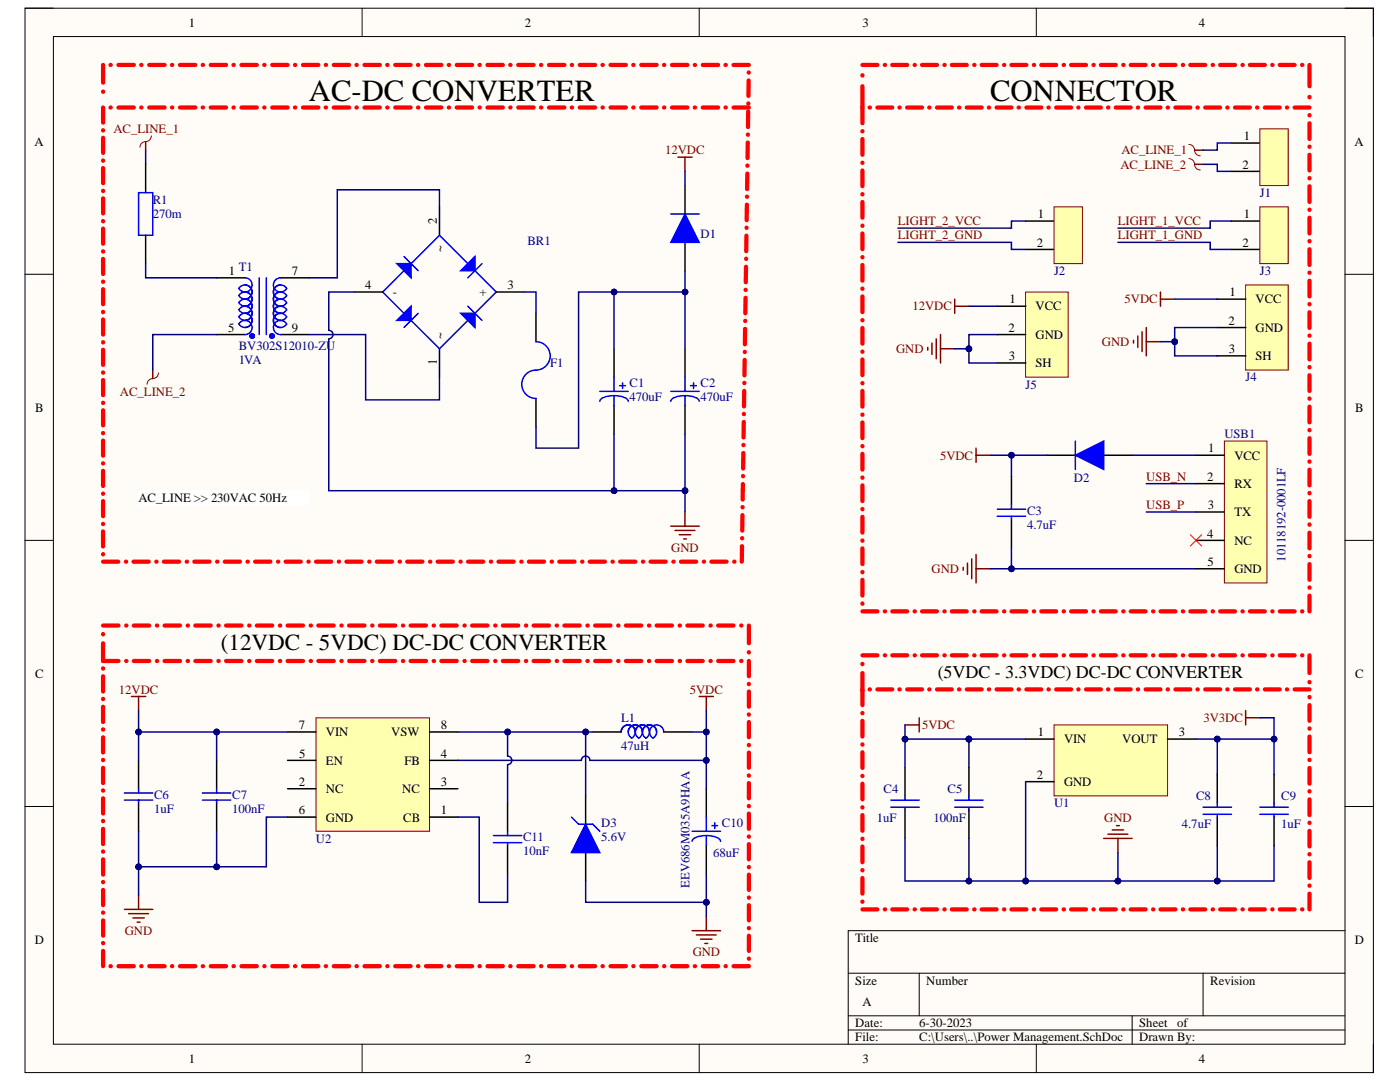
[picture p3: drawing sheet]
<svg xmlns="http://www.w3.org/2000/svg" width="279mm" height="216mm" viewBox="0 0 279 216" stroke-linecap="round" stroke-linejoin="round" font-family="sans-serif">
<defs><g id="words">
<g font-size="6.1">
<text x="61.7" y="20.1">AC-DC CONVERTER</text>
<text x="197.6" y="20.1">CONNECTOR</text>
</g>
<text font-size="4.6" x="44.1" y="129.8">(12VDC - 5VDC) DC-DC CONVERTER</text>
<text font-size="3.6" x="187.1" y="135.4">(5VDC - 3.3VDC) DC-DC CONVERTER</text>
<g font-size="2.5">
<text x="37.7" y="5.3">1</text>
<text x="104.7" y="5.3">2</text>
<text x="172.1" y="5.3">3</text>
<text x="239.2" y="5.3">4</text>
<text x="6.9" y="29">A</text>
<text x="248.2" y="28">1</text>
<text x="270.3" y="29">A</text>
<text x="248" y="33.7">2</text>
<text x="87.2" y="44.7" transform="rotate(-90 87.2 44.7)">2</text>
<text x="207.1" y="43.5">1</text>
<text x="248.2" y="43.5">1</text>
<text x="88.6" y="50.3" transform="rotate(-90 88.6 50.3)">~</text>
<text x="206.9" y="49.2">2</text>
<text x="248" y="49.2">2</text>
<text x="45.7" y="54.9">1</text>
<text x="58.2" y="54.9">7</text>
<text x="72.9" y="57.7">4</text>
<text x="78.4" y="59.1">-</text>
<text x="95.7" y="59.1">+</text>
<text x="101.3" y="57.7">3</text>
<text x="245.4" y="59.1">1</text>
<text x="201.5" y="60.5">1</text>
<text x="206.7" y="61.9">VCC</text>
<text x="245.2" y="64.8">2</text>
<text x="250.6" y="60.5">VCC</text>
<text x="45.5" y="66.2">5</text>
<text x="58.2" y="66.2">9</text>
<text x="88.6" y="67.6" transform="rotate(-90 88.6 67.6)">~</text>
<text x="201.3" y="66.2">2</text>
<text x="201.3" y="71.9">3</text>
<text x="206.7" y="67.6">GND</text>
<text x="245.2" y="70.4">3</text>
<text x="250.6" y="66.2">GND</text>
<text x="250.6" y="71.9">SH</text>
<text x="87.2" y="72.8" transform="rotate(-90 87.2 72.8)">1</text>
<text x="206.7" y="73.3">SH</text>
<text x="7" y="82.2">B</text>
<text x="270.5" y="82.2">B</text>
<text x="240.9" y="95.9">2</text>
<text x="241.1" y="90.3">1</text>
<text x="246.3" y="91.7">VCC</text>
<text x="27.7" y="100.2">AC_LINE &gt;&gt; 230VAC 50Hz</text>
<text x="241" y="101.6">3</text>
<text x="246.3" y="97.4">RX</text>
<text x="240.9" y="107.3">4</text>
<text x="246.3" y="103">TX</text>
<text x="241" y="112.9">5</text>
<text x="246.3" y="108.7">NC</text>
<text x="246.3" y="114.3">GND</text>
<text x="7" y="135.2">C</text>
<text x="270.5" y="135.2">C</text>
<text x="59.6" y="145.5">7</text>
<text x="65" y="146.9">VIN</text>
<text x="78.1" y="146.9">VSW</text>
<text x="88" y="145.5">8</text>
<text x="207.1" y="146.9">1</text>
<text x="212.3" y="148.3">VIN</text>
<text x="224" y="148.3">VOUT</text>
<text x="235.3" y="146.9">3</text>
<text x="59.7" y="151.2">5</text>
<text x="65" y="152.6">EN</text>
<text x="80.7" y="152.6">FB</text>
<text x="88" y="151.2">4</text>
<text x="206.9" y="155.4">2</text>
<text x="59.6" y="156.8">2</text>
<text x="65" y="158.3">NC</text>
<text x="80.3" y="158.3">NC</text>
<text x="88" y="156.8">3</text>
<text x="212.3" y="156.8">GND</text>
<text x="59.6" y="162.5">6</text>
<text x="65" y="163.9">GND</text>
<text x="80.5" y="163.9">CB</text>
<text x="88" y="162.5">1</text>
<text x="6.9" y="188.3">D</text>
<text x="170.7" y="188">Title</text>
<text x="270.4" y="188.3">D</text>
<text x="170.7" y="196.5">Size</text>
<text x="184.9" y="196.5">Number</text>
<text x="241.5" y="196.5">Revision</text>
<text x="172.1" y="200.7">A</text>
<text x="170.7" y="205">Date:</text>
<text x="170.7" y="207.8">File:</text>
<text x="183.5" y="205">6-30-2023</text>
<text x="183.5" y="207.8">C:\Users\..\Power Management.SchDoc</text>
<text x="227.4" y="205">Sheet</text>
<text x="227.4" y="207.8">Drawn By:</text>
<text x="234.9" y="205">of</text>
<text x="37.7" y="212">1</text>
<text x="104.7" y="212">2</text>
<text x="172.1" y="212">3</text>
<text x="239.2" y="212">4</text>
</g>
<g font-size="2.5" fill="#800000">
<text x="22.6" y="26.6">AC_LINE_1</text>
<text x="132.8" y="30.8">12VDC</text>
<text x="223.6" y="33.7">AC_LINE_2</text>
<text x="223.8" y="30.8">AC_LINE_1</text>
<text x="179.2" y="47.8">LIGHT_2_GND</text>
<text x="179.2" y="45">LIGHT_2_VCC</text>
<text x="223.1" y="47.8">LIGHT_1_GND</text>
<text x="223.1" y="45">LIGHT_1_VCC</text>
<text x="182.1" y="61.9">12VDC</text>
<text x="224.4" y="60.5">5VDC</text>
<text x="178.8" y="70.4">GND</text>
<text x="219.9" y="69">GND</text>
<text x="23.9" y="78.9">AC_LINE_2</text>
<text x="187.6" y="91.7">5VDC</text>
<text x="228.8" y="95.9">USB_N</text>
<text x="228.8" y="101.6">USB_P</text>
<text x="134" y="110.1">GND</text>
<text x="185.9" y="114.3">GND</text>
<text x="23.7" y="138.4">12VDC</text>
<text x="137.7" y="138.4">5VDC</text>
<text x="184" y="145.5">5VDC</text>
<text x="240.2" y="144.1">3V3DC</text>
<text x="220.4" y="163.9">GND</text>
<text x="24.9" y="186.5">GND</text>
<text x="138.3" y="190.8">GND</text>
</g>
<g font-size="2.5" fill="#000080">
<text x="30.5" y="40.7">R1</text>
<text x="251.4" y="39.3">J1</text>
<text x="30.5" y="43.5">270m</text>
<text x="139.8" y="47.5">D1</text>
<text x="105.3" y="48.9">BR1</text>
<text x="47.7" y="54">T1</text>
<text x="210.4" y="54.9">J2</text>
<text x="251.4" y="54.9">J3</text>
<text x="47.7" y="69.9">BV302S12010-ZU</text>
<text x="47.7" y="72.7">1VA</text>
<text x="109.8" y="73.3">F1</text>
<text x="125.6" y="77.2">C1</text>
<text x="139.8" y="77.2">C2</text>
<text x="204.7" y="77.5">J5</text>
<text x="248.6" y="76.1">J4</text>
<text x="125.6" y="80.1">470uF</text>
<text x="139.8" y="80.1">470uF</text>
<text x="244.4" y="87.4">USB1</text>
<text x="214.3" y="96.2">D2</text>
<text x="205" y="105.6">4.7uF</text>
<text x="205" y="102.7">C3</text>
<text x="256.5" y="112.1" transform="rotate(-90 256.5 112.1)">10118192-0001LF</text>
<text x="124" y="149.6">47uH</text>
<text x="124" y="144.1">L1</text>
<text x="30.7" y="159.4">C6</text>
<text x="46.4" y="159.4">C7</text>
<text x="176.4" y="158.3">C4</text>
<text x="189.1" y="158.3">C5</text>
<text x="210.4" y="161.1">U1</text>
<text x="238.7" y="159.7">C8</text>
<text x="255.7" y="159.7">C9</text>
<text x="30.7" y="162.2">1uF</text>
<text x="46.4" y="162.2">100nF</text>
<text x="104.4" y="167.9">C11</text>
<text x="120" y="167.9">5.6V</text>
<text x="120" y="165">D3</text>
<text x="144.1" y="165">C10</text>
<text x="175" y="163.9">1uF</text>
<text x="186.3" y="163.9">100nF</text>
<text x="235.9" y="165.3">4.7uF</text>
<text x="255.7" y="165.3">1uF</text>
<text x="63.1" y="168.1">U2</text>
<text x="104.4" y="170.7">10nF</text>
<text x="142.4" y="171">68uF</text>
<text x="137.6" y="177.2" transform="rotate(-90 137.6 177.2)">EEV686M035A9HAA</text>
</g>
</g></defs>
<path d="M5 1.6h269.1v212.4h-269.1z" fill-rule="evenodd" fill="#fffcf8"/>
<path d="M5 1.6h269.1v212.4h-269.1z" fill="none" stroke="#000" stroke-width=".2"/>
<path d="M10.7 7.3h257.7v201.1h-257.7z" fill-rule="evenodd" fill="#fffcf8"/>
<g fill="none" stroke="#000" stroke-width=".2">
<path d="M5 1.6h5.7M10.7 7.3h257.7v201.1h-257.7zM72.3 1.6v5.7M139.5 1.6v5.7M206.8 1.6v5.7M268.4 1.6h5.7v5.7M5 54.7h5.7M268.4 54.7h5.7M5 107.8h5.7M268.4 107.8h5.7M5 160.9h5.7M268.4 160.9h5.7"/>
<path d="M169.3 194.2h99.1M183.4 194.2v8.5M240.1 194.2v8.5M268.4 185.7h-99.1v22.7M72.3 208.4v5.6M139.5 208.4v5.6M169.3 202.7h99.1M169.3 205.5h99.1M206.8 208.4v5.6M225.9 202.7v5.7M274.1 208.4v5.6"/>
</g>
<path d="M30.2 27.1a1.28 1.28 0 0 1-1.5 1.2 1.13 1.13 0 0 0-.8 1.1M31.6 74.4a1.28 1.28 0 0 1-1.5 1.2 1.13 1.13 0 0 0-.7 1.1" fill="none" stroke="#800000" stroke-width=".2"/>
<path d="M29.1 28.2v1.7M30.5 73.8v1.7" fill="none" stroke="#800000" stroke-width=".3"/>
<path d="M27.7 97.9h33.9v2.8h-33.9z" fill-rule="evenodd" fill="#fff"/>
<path d="M27.7 97.9h33.9v2.8h-33.9z" fill="none" stroke="#fff" stroke-width=".2"/>
<g fill="none" stroke="#800000" stroke-width=".3">
<path d="M135.3 31.4h2.8M136.7 31.4v2.8M238.4 30h1.7M238.4 32.8h1.7M190.5 59.7v2.8M231.6 58.3v2.8M231.6 59.7h2.8M185.2 69.3v.6M186 68.5v2.2M186.8 67.6v4M187.7 66.8v5.6M187.7 69.6h2.8"/>
<path d="M190.5 61.1h2.9M226.2 67.9v.6M227.1 67v2.3M227.9 66.2v4M228.8 65.4v5.6M228.8 68.2h2.8M133.9 105h5.6M134.7 105.8h4M135.6 106.7h2.2M136.4 107.5h.6M136.7 102.2v2.8M26.2 139h2.9"/>
<path d="M27.7 139v2.8M139.5 139h2.9M141 139v2.8M180.6 144.6h2.8M183.4 143.2v2.9M248.6 141.8v2.8M248.6 143.2h2.8M27.7 178.6v2.9M220.3 167.3h5.6M221.1 166.4h4M222 165.6h2.2M222.8 164.7h.6"/>
<path d="M223.1 167.3v2.8M24.8 181.5h5.7M25.7 182.3h3.9M26.5 183.2h2.3M27.4 184h.5M138.1 185.7h5.7M139 186.6h3.9M139.8 187.4h2.3M140.7 188.3h.5M141 182.9v2.8"/>
</g>
<g fill="none" stroke="#f00" stroke-width=".85">
<path d="M20.6 13v3.5M20.6 18.3h.1M22 13h.1M23.6 13h3.1M28.2 13h.1M29.8 13h3M34.3 13h.1M35.9 13h3.1M40.5 13h.1M42.1 13h3M46.6 13h.1M48.2 13h3.1"/>
<path d="M52.7 13h.1M54.3 13h3.1M58.9 13h.1M60.5 13h3M65 13h.1M66.6 13h3.1M71.1 13h.1M72.7 13h3.1M77.3 13h.1M78.9 13h3M83.4 13h.1M85 13h3.1"/>
<path d="M89.6 13h.1M91.1 13h3.1M95.7 13h.1M97.3 13h3.1M101.8 13h.1M103.4 13h3.1M108 13h.1M109.6 13h3M114.1 13h.1M115.7 13h3.1M120.2 13h.1M121.8 13h3.1"/>
<path d="M126.4 13h.1M128 13h3M132.5 13h.1M134.1 13h3.1M138.7 13h.1M140.2 13h3.1M144.8 13h.1M146.4 13h3.1M149.4 16.1v3.1M149.4 14.4v.1M172.1 13h3M172.1 15v.1"/>
<path d="M172.1 17.2v7.4M176.6 13h.1M178.1 13h2.9M182.5 13h.1M184 13h3M188.5 13h.1M190 13h2.9M194.4 13h.1M195.9 13h3M200.4 13h.1M201.9 13h2.9M206.3 13h.1"/>
<path d="M207.8 13h3M212.3 13h.1M213.8 13h2.9M218.2 13h.1M219.7 13h3M224.2 13h.1M225.7 13h2.9M230.1 13h.1M231.6 13h3M236.1 13h.1M237.5 13h3M242 13h.1"/>
<path d="M243.5 13h3M248 13h.1M249.4 13h3M253.9 13h.1M255.4 13h3M259.9 13h.1M261.3 13v4.2M261.3 19.3v.1M20.6 21.5v3M20.6 26h.1M20.6 27.5v3M20.6 32v.1"/>
<path d="M20.6 33.5v3.1M20.6 38.1h.1M20.6 39.6v3M22 21.5h.1M23.6 21.5h3.1M28.2 21.5h.1M29.8 21.5h3M34.3 21.5h.1M35.9 21.5h3.1M40.5 21.5h.1M42.1 21.5h3M46.6 21.5h.1"/>
<path d="M48.2 21.5h3.1M52.7 21.5h.1M54.3 21.5h3.1M58.9 21.5h.1M60.5 21.5h3M65 21.5h.1M66.6 21.5h3.1M71.1 21.5h.1M72.7 21.5h3.1M77.3 21.5h.1M78.9 21.5h3M83.4 21.5h.1"/>
<path d="M85 21.5h3.1M89.6 21.5h.1M91.1 21.5h3.1M95.7 21.5h.1M97.3 21.5h3.1M101.8 21.5h.1M103.4 21.5h3.1M108 21.5h.1M109.6 21.5h3M114.1 21.5h.1M115.7 21.5h3.1M120.2 21.5h.1"/>
<path d="M121.8 21.5h3.1M126.4 21.5h.1M128 21.5h3M132.5 21.5h.1M134.1 21.5h3.1M138.7 21.5h.1M140.2 21.5h3.1M144.8 21.5h.1M146.4 21.5h3.1M149.1 39.2v.1M149.1 34.6v3.1M149.2 33v.1"/>
<path d="M149.2 28.4v3.1M149.3 26.8v.1M149.3 22.3v3M149.3 20.6v.1M172.1 26.2h.1M172.1 27.7v3.2M172.1 32.5h.1M172.1 34v3.2M172.1 38.7v.1M173.5 21.5h.1M175.1 21.5h3M179.5 21.5h.1"/>
<path d="M181 21.5h3M185.4 21.5h.1M187 21.5h3M191.4 21.5h.1M192.9 21.5h3M197.3 21.5h.1M198.9 21.5h3M203.3 21.5h.1M204.8 21.5h3M209.2 21.5h.1M210.8 21.5h3M215.2 21.5h.1"/>
<path d="M216.7 21.5h3M221.1 21.5h.1M222.7 21.5h3M227.1 21.5h.1M228.6 21.5h3M233 21.5h.1M234.6 21.5h2.9M239 21.5h.1M240.5 21.5h3M244.9 21.5h.1M246.5 21.5h2.9M250.9 21.5h.1"/>
<path d="M252.4 21.5h3M256.8 21.5h.1M258.4 21.5h2.9M261.3 23h.1M261.3 24.6v3.1M261.3 29.2v.1M261.3 30.9v3.1M261.3 35.5v.1M261.3 37.2v3.1M20.6 44.1v.1M20.6 45.6v3M20.6 50.1v.1"/>
<path d="M20.6 51.7v3M20.6 56.2v.1M20.6 57.7v3M148.8 59.4l-.1 3.1M148.8 57.8v.1M148.9 53.2l-.1 3.1M148.9 51.6v.1M149 47l-.1 3.1M149 45.4v.1M149.1 40.8l-.1 3.1M172.1 40.3v3.1M172.1 45v.1"/>
<path d="M172.1 46.6v3.1M172.1 51.3v.1M172.1 52.9v3.1M172.1 57.6h.1M172.1 59.2v3.1M261.3 41.8v.1M261.3 43.4v3.2M261.3 48.1v.1M261.3 49.7v3.2M261.3 54.4h.1M261.3 56v3.2M20.6 62.2v.1"/>
<path d="M20.6 63.7v3.1M20.6 68.3h.1M20.6 69.8v3M20.6 74.3v.1M20.6 75.8v3M148.5 78v3.1M148.5 76.4v.1M148.6 71.8v3.1M148.6 70.2v.1M148.7 65.6v3.1M148.7 64v.1M172.1 63.9h.1"/>
<path d="M172.1 65.4v3.2M172.1 70.1v.1M172.1 71.7v3.2M172.1 76.4v.1M172.1 78v3.1M261.3 60.7h.1M261.3 62.3v3.1M261.3 67h.1M261.3 68.6v3.1M261.3 73.2v.1M261.3 74.9v3.1M261.3 79.5v.1"/>
<path d="M20.6 86.4v.1M20.6 87.9v3M20.6 92.4v.1M20.6 93.9v3.1M20.6 98.5h.1M20.6 100v3M20.6 80.4h.1M20.6 81.9v3M148.3 96.6l-.1 3.1M148.3 95h.1M148.3 90.4v3.1M148.4 88.8h.1"/>
<path d="M148.4 84.2v3.1M148.5 82.6h.1M172.1 82.7v.1M172.1 84.3v3.1M172.1 89v.1M172.1 90.6v3.1M172.1 95.3h.1M172.1 96.9v3.1M261.3 81.1v3.2M261.3 85.8v.1M261.3 87.4v3.2M261.3 92.1h.1"/>
<path d="M261.3 93.7v3.2M261.3 98.4h.1M261.3 100v3.1M20.6 104.5v.1M20.6 106v3.1M20.6 110.6h.1M20.6 112.1h3M25.1 112.1h.1M26.6 112.1h3.1M31.2 112.1h.1M32.7 112.1h3M37.3 112.1h.1"/>
<path d="M38.8 112.1h3M43.3 112.1h.1M44.8 112.1h3.1M49.4 112.1h.1M50.9 112.1h3.1M55.5 112.1h.1M57 112.1h3M61.5 112.1h.1M63.1 112.1h3M67.6 112.1h.1M69.1 112.1h3.1M73.7 112.1h.1"/>
<path d="M75.2 112.1h3M79.8 112.1h.1M81.3 112.1h3M85.8 112.1h.1M87.3 112.1h3.1M91.9 112.1h.1M93.4 112.1h3M98 112.1h.1M99.5 112.1h3M104 112.1h.1M105.5 112.1h3.1M110.1 112.1h.1"/>
<path d="M111.6 112.1h3.1M116.2 112.1h.1M117.7 112.1h3M122.2 112.1h.1M123.8 112.1h3M128.3 112.1h.1M129.8 112.1h3.1M134.4 112.1h.1M135.9 112.1h3M140.4 112.1h.1M142 112.1h3M146.5 112.1h.1"/>
<path d="M148.1 109l-.1 3.1M148.1 107.4h.1M148.2 102.8l-.1 3.1M148.2 101.2h.1M172.1 101.6h.1M172.1 103.1v3.2M172.1 107.8v.1M172.1 109.4v3.2M172.1 114.1v.1M172.1 115.7v3.1M261.3 104.6v.1M261.3 106.3v3.1"/>
<path d="M261.3 110.9v.1M261.3 112.6v3.1M261.3 117.2v.1M261.3 118.9v3.1M20.6 126.5v.1M20.6 128.4v3.5h3M20.6 133.4h.1M20.6 134.9v3.1M20.6 139.4v.1M20.6 124.8h3M25.2 131.9h.1M25.2 124.8h.1"/>
<path d="M26.7 131.9h3.1M26.7 124.8h3.1M31.3 131.9h.1M31.3 124.8h.1M32.8 131.9h3.1M32.8 124.8h3.1M37.4 131.9h.1M37.4 124.8h.1M39 131.9h3.1M39 124.8h3.1M43.6 131.9h.1M43.6 124.8h.1"/>
<path d="M45.1 131.9h3.1M45.1 124.8h3.1M49.7 131.9h.1M49.7 124.8h.1M51.3 131.9h3M51.3 124.8h3M55.9 131.9h.1M55.9 124.8h.1M57.4 131.9h3.1M57.4 124.8h3.1M62 131.9h.1M62 124.8h.1"/>
<path d="M63.5 131.9h3.1M63.5 124.8h3.1M68.1 131.9h.1M68.1 124.8h.1M69.7 131.9h3M69.7 124.8h3M74.3 131.9h.1M74.3 124.8h.1M75.8 131.9h3.1M75.8 124.8h3.1M80.4 131.9h.1M80.4 124.8h.1"/>
<path d="M81.9 131.9h3.1M81.9 124.8h3.1M86.5 131.9h.1M86.5 124.8h.1M88.1 131.9h3M88.1 124.8h3M92.7 131.9h.1M92.7 124.8h.1M94.2 131.9h3.1M94.2 124.8h3.1M98.8 131.9h.1M98.8 124.8h.1"/>
<path d="M100.4 131.9h3M100.4 124.8h3M105 131.9h.1M105 124.8h.1M106.5 131.9h3.1M106.5 124.8h3.1M111.1 131.9h.1M111.1 124.8h.1M112.6 131.9h3.1M112.6 124.8h3.1M117.2 131.9h.1M117.2 124.8h.1"/>
<path d="M118.8 131.9h3M118.8 124.8h3M123.4 131.9h.1M123.4 124.8h.1M124.9 131.9h3.1M124.9 124.8h3.1M129.5 131.9h.1M129.5 124.8h.1M131 131.9h3.1M131 124.8h3.1M135.6 131.9h.1M135.6 124.8h.1"/>
<path d="M137.2 131.9h3M137.2 124.8h3M141.8 131.9h.1M141.8 124.8h.1M143.3 131.9h3.1M143.3 124.8h3.1M147.9 131.9h.1M147.9 124.8h.1M149.5 124.8v3.6M149.5 130.1v.1M149.5 131.9v3M149.5 136.5h.1"/>
<path d="M149.5 138v3M172.1 120.4v.1M172.1 132.5h.1M172.1 134.3v6.4M172.1 130.8h3M172.1 122h3M173.5 137.6h.1M175.1 137.6h3M176.6 130.8h.1M176.6 122h.1M178.1 130.8h2.9M178.1 122h2.9"/>
<path d="M179.5 137.6h.1M181 137.6h3M182.5 130.8h.1M182.5 122h.1M184 130.8h3M184 122h3M185.4 137.6h.1M187 137.6h3M188.5 130.8h.1M188.5 122h.1M190 130.8h2.9M190 122h2.9"/>
<path d="M191.4 137.6h.1M192.9 137.6h3M194.4 130.8h.1M194.4 122h.1M195.9 130.8h3M195.9 122h3M197.3 137.6h.1M198.9 137.6h3M200.4 130.8h.1M200.4 122h.1M201.9 130.8h2.9M201.9 122h2.9"/>
<path d="M203.3 137.6h.1M204.8 137.6h3M206.3 130.8h.1M206.3 122h.1M207.8 130.8h3M207.8 122h3M209.2 137.6h.1M210.8 137.6h3M212.3 130.8h.1M212.3 122h.1M213.8 130.8h2.9M213.8 122h2.9"/>
<path d="M215.2 137.6h.1M216.7 137.6h3M218.2 130.8h.1M218.2 122h.1M219.7 130.8h3M219.7 122h3M221.1 137.6h.1M222.7 137.6h3M224.2 130.8h.1M224.2 122h.1M225.7 130.8h2.9M225.7 122h2.9"/>
<path d="M227.1 137.6h.1M228.6 137.6h3M230.1 130.8h.1M230.1 122h.1M231.6 130.8h3M231.6 122h3M233 137.6h.1M234.6 137.6h2.9M236.1 130.8h.1M236.1 122h.1M237.5 130.8h3M237.5 122h3"/>
<path d="M239 137.6h.1M240.5 137.6h3M242 130.8h.1M242 122h.1M243.5 130.8h3M243.5 122h3M244.9 137.6h.1M246.5 137.6h2.9M248 130.8h.1M248 122h.1M249.4 130.8h3M249.4 122h3"/>
<path d="M250.9 137.6h.1M252.4 137.6h3M253.9 130.8h.1M253.9 122h.1M255.4 130.8h3M255.4 122h3M256.8 137.6h.1M258.4 137.6h2.9M259.9 130.8h.1M259.9 122h.1M261.3 130.8v3.5M261.3 136.1h.1"/>
<path d="M261.3 139.1h.1M20.6 141v3.1M20.6 145.5v.1M20.6 147.1v3.1M20.6 151.6v.1M20.6 153.2v3M20.6 157.7v.1M20.6 159.3v3M149.5 142.5v.1M149.5 144.1v3M149.5 148.6v.1M149.5 150.2v3"/>
<path d="M149.5 154.7v.1M149.5 156.2v3.1M172.1 142.3h.1M172.1 143.8v3.2M172.1 148.5v.1M172.1 150.1v3.1M172.1 154.8v.1M172.1 156.4v3.1M261.3 140.7v3.1M261.3 145.3v.1M261.3 147v3.1M261.3 151.6v.1"/>
<path d="M261.3 153.2v3.2M261.3 157.9h.1M261.3 159.5v3.1M20.6 163.8v.1M20.6 165.4v3M20.6 169.9v.1M20.6 171.5v3M20.6 176h.1M20.6 177.6v3M149.5 160.8v.1M149.5 162.3v3.1M149.5 166.9v.1"/>
<path d="M149.5 168.4v3.1M149.5 173v.1M149.5 174.5v3.1M149.5 179.1h.1M172.1 161.1h.1M172.1 162.6v3.2M172.1 167.3v.1M172.1 168.9v3.2M172.1 173.6v.1M172.1 175.2v3.1M172.1 179.9v.1M261.3 164.2h.1"/>
<path d="M261.3 165.8v3.1M261.3 170.4v.1M261.3 172.1v3.1M261.3 176.7v.1M261.3 178.3v3.2M20.6 182.1h.1M20.6 183.7v3M20.6 188.2h.1M20.6 189.7v3.1M22 192.8h.1M23.6 192.8h3.1M28.2 192.8h.1"/>
<path d="M29.8 192.8h3M34.3 192.8h.1M35.9 192.8h3.1M40.5 192.8h.1M42.1 192.8h3M46.6 192.8h.1M48.2 192.8h3.1M52.7 192.8h.1M54.3 192.8h3.1M58.9 192.8h.1M60.5 192.8h3M65 192.8h.1"/>
<path d="M66.6 192.8h3.1M71.1 192.8h.1M72.7 192.8h3.1M77.3 192.8h.1M78.9 192.8h3M83.4 192.8h.1M85 192.8h3.1M89.6 192.8h.1M91.1 192.8h3.1M95.7 192.8h.1M97.3 192.8h3.1M101.8 192.8h.1"/>
<path d="M103.4 192.8h3.1M108 192.8h.1M109.6 192.8h3M114.1 192.8h.1M115.7 192.8h3.1M120.2 192.8h.1M121.8 192.8h3.1M126.4 192.8h.1M128 192.8h3M132.5 192.8h.1M134.1 192.8h3.1M138.7 192.8h.1"/>
<path d="M140.2 192.8h3.1M144.8 192.8h.1M146.4 192.8h3.1M149.5 180.6v3.1M149.5 185.2h.1M149.5 186.7v3M149.5 191.3h.1M172.1 181.5h3M176.6 181.5h.1M178.1 181.5h2.9M182.5 181.5h.1M184 181.5h3"/>
<path d="M188.5 181.5h.1M190 181.5h2.9M194.4 181.5h.1M195.9 181.5h3M200.4 181.5h.1M201.9 181.5h2.9M206.3 181.5h.1M207.8 181.5h3M212.3 181.5h.1M213.8 181.5h2.9M218.2 181.5h.1M219.7 181.5h3"/>
<path d="M224.2 181.5h.1M225.7 181.5h2.9M230.1 181.5h.1M231.6 181.5h3M236.1 181.5h.1M237.5 181.5h3M242 181.5h.1M243.5 181.5h3M248 181.5h.1M249.4 181.5h3M253.9 181.5h.1M255.4 181.5h3"/>
<path d="M259.9 181.5h.1"/>
</g>
<path d="M237.3 28.8a1.29 1.29 0 0 1 1.2 1.5 1.14 1.14 0 0 0 1 .8M237.3 31.6a1.29 1.29 0 0 1 1.2 1.5 1.14 1.14 0 0 0 1 .8" fill="none" stroke="#800000" stroke-width=".2"/>
<g fill="none" stroke="#000" stroke-width=".3">
<path d="M29.1 32.8v5.6M136.7 37v5.7M29.1 46.9v5.7M43.2 55.4h5.7M56 55.4h5.6M136.7 48.4v5.6M43.2 66.8h5.7M56 66.8h5.6M107 62.5v5.7M107 79.5v5.7M122.5 69.6v5.7M136.7 69.6v5.7"/>
<path d="M122.5 80.9v5.7M136.7 80.9v5.7"/>
</g>
<g fill="none" stroke="#00f" stroke-width=".3">
<path d="M27.7 38.4h2.8v8.5h-2.8zM47.7 57.5a1.42 1.42 0 0 1 2.4 .1 1.42 1.42 0 0 1-1.2 2.1 1.42 1.42 0 0 1 1.2 2.1 1.42 1.42 0 0 1-2.4 0M47.7 58.9a1.42 1.42 0 0 1 2.4 .1 1.42 1.42 0 0 1-1.2 2.1 1.42 1.42 0 0 1 1.2 2.1 1.42 1.42 0 0 1-2.4 0M48.9 55.4a1.42 1.42 0 0 1 1.2 2.2 1.42 1.42 0 0 1-2.4-.1M48.9 56.9a1.42 1.42 0 0 1 1.2 2.1 1.42 1.42 0 0 1-2.4-.1M48.9 58.3a1.42 1.42 0 0 1 1.2 2.1 1.42 1.42 0 0 1-2.4 0M51.7 55.4v11.4M53.1 55.4v11.4M56 58.3a1.42 1.42 0 0 0-1.3 2.1 1.42 1.42 0 0 0 2.5 0M56 56.9a1.42 1.42 0 0 0-1.3 2.1 1.42 1.42 0 0 0 2.5 0M56 55.4a1.42 1.42 0 0 0-1.3 2.1 1.42 1.42 0 0 0 2.5 .1M57.2 59a1.42 1.42 0 0 0-2.4 0 1.42 1.42 0 0 0 1.2 2.1 1.42 1.42 0 0 0-1.3 2.1 1.42 1.42 0 0 0 2.5 .1"/>
<path d="M57.2 57.6a1.42 1.42 0 0 0-2.4-.1 1.42 1.42 0 0 0 1.2 2.2 1.42 1.42 0 0 0-1.3 2.1 1.42 1.42 0 0 0 2.5 0M133.9 42.7h5.6M47.7 60.4a1.42 1.42 0 0 1 2.4 0 1.42 1.42 0 0 1-1.2 2.1 1.42 1.42 0 0 1 1.2 2.2 1.42 1.42 0 0 1-2.4-.1M47.7 61.8a1.42 1.42 0 0 1 2.4 0 1.42 1.42 0 0 1-1.2 2.1M47.7 63.2a1.42 1.42 0 0 1 2.4 0 1.42 1.42 0 0 1-1.2 2.1M47.7 64.6a1.42 1.42 0 0 1 2.4 .1 1.42 1.42 0 0 1-1.2 2.1M57.2 64.7a1.42 1.42 0 0 0-2.4-.1 1.42 1.42 0 0 0 1.2 2.2M57.2 60.4a1.42 1.42 0 0 0-2.4 0 1.42 1.42 0 0 0 1.2 2.1 1.42 1.42 0 0 0-1.3 2.1 1.42 1.42 0 0 0 2.5 .1M57.2 63.3a1.42 1.42 0 0 0-2.4-.1 1.42 1.42 0 0 0 1.2 2.1M57.2 61.8a1.42 1.42 0 0 0-2.4 0 1.42 1.42 0 0 0 1.2 2.1M107 68.2a2.83 2.83 0 0 1 2.8 2.8 2.83 2.83 0 0 1-2.8 2.8 2.83 2.83 0 0 0-2.9 2.9 2.83 2.83 0 0 0 2.9 2.8M119.7 78.1h5.7"/>
<path d="M122.5 75.3v2.8M122.5 78.9v2M123.7 77h1.1M124.2 76.4v1.1M133.9 78.1h5.6M136.7 75.3v2.8M136.7 78.9v2M137.8 77h1.2M138.4 76.4v1.1M119.7 80.1a1.52 1.52 0 0 1 1.4-1 5 5 0 0 1 4.2 .7l.1 .3M133.9 80.1a1.52 1.52 0 0 1 1.4-1 5 5 0 0 1 4.1 .7l.1 .3"/>
</g>
<g fill="none" stroke="#00f" stroke-width=".85">
<circle cx="50.3" cy="67" r=".14"/>
<circle cx="54.3" cy="67" r=".14"/>
</g>
<path d="M136.7 42.7l2.8 5.7h-5.6z" fill="#00f"/>
<path d="M136.7 42.7l2.8 5.7h-5.6z" fill="none" stroke="#00f" stroke-width=".3"/>
<path d="M245.8 28.5h5.6M245.8 34.2h5.6" fill="none" stroke="#000" stroke-width=".3"/>
<path d="M251.4 25.7h5.7v11.3h-5.7z" fill-rule="evenodd" fill="#ffffb0"/>
<path d="M251.4 25.7h5.7v11.3h-5.7z" fill="none" stroke="#800000" stroke-width=".2"/>
<path d="M245.8 44.1h5.6M245.8 49.8h5.6" fill="none" stroke="#000" stroke-width=".3"/>
<path d="M251.4 41.3h5.7v11.3h-5.7z" fill-rule="evenodd" fill="#ffffb0"/>
<path d="M251.4 41.3h5.7v11.3h-5.7z" fill="none" stroke="#800000" stroke-width=".2"/>
<path d="M204.7 44.1h5.7M204.7 49.8h5.7" fill="none" stroke="#000" stroke-width=".3"/>
<path d="M210.4 41.3h5.6v11.3h-5.6z" fill-rule="evenodd" fill="#ffffb0"/>
<path d="M210.4 41.3h5.6v11.3h-5.6z" fill="none" stroke="#800000" stroke-width=".2"/>
<path d="M248.6 56.9h8.5v16.9h-8.5z" fill-rule="evenodd" fill="#ffffb0"/>
<path d="M248.6 56.9h8.5v16.9h-8.5z" fill="none" stroke="#800000" stroke-width=".2"/>
<path d="M242.9 59.7h5.7M242.9 65.4h5.7M242.9 71h5.7" fill="none" stroke="#000" stroke-width=".3"/>
<path d="M204.7 58.3h8.5v17h-8.5z" fill-rule="evenodd" fill="#ffffb0"/>
<path d="M204.7 58.3h8.5v17h-8.5z" fill="none" stroke="#800000" stroke-width=".2"/>
<path d="M199 61.1h5.7M199 66.8h5.7M199 72.4h5.7" fill="none" stroke="#000" stroke-width=".3"/>
<path d="M210.4 144.6h22.6v14.2h-22.6z" fill-rule="evenodd" fill="#ffffb0"/>
<path d="M210.4 144.6h22.6v14.2h-22.6z" fill="none" stroke="#800000" stroke-width=".2"/>
<path d="M180.6 153.1v5.7M193.4 153.1v5.7M204.7 147.5h5.7M204.7 156h5.7M233 147.5h5.7M242.9 154.6v5.6M254.3 154.6v5.6M180.6 161.6v5.7M193.4 161.6v5.7M242.9 163v5.7M254.3 163v5.7" fill="none" stroke="#000" stroke-width=".3"/>
<g fill="none" stroke="#00f" stroke-width=".3">
<path d="M177.8 159.7h5.6M180.6 158.8v.9M190.5 159.7h5.7M193.4 158.8v.9M177.8 161.1h5.6M180.6 161.1v.5M190.5 161.1h5.7M193.4 161.1v.5M240.1 162.5h5.7M240.1 161.1h5.7M242.9 160.2v.9M242.9 162.5v.5"/>
<path d="M251.4 162.5h5.7M251.4 161.1h5.7M254.3 160.2v.9M254.3 162.5v.5"/>
</g>
<path d="M63.1 143.2h22.6v22.7h-22.6z" fill-rule="evenodd" fill="#ffffb0"/>
<path d="M63.1 143.2h22.6v22.7h-22.6z" fill="none" stroke="#800000" stroke-width=".2"/>
<g fill="none" stroke="#000" stroke-width=".3">
<path d="M27.7 151.7v5.7M43.2 151.7v5.7M57.4 157.4h5.7M57.4 146.1h5.7M57.4 151.7h5.7M85.7 157.4h5.7M85.7 146.1h5.7M85.7 151.7h5.7M116.9 158.8v5.7M27.7 160.2v5.7M43.2 160.2v5.7M57.4 163h5.7"/>
<path d="M85.7 163h5.7M101.3 160.2v5.7M101.3 168.7v5.7M116.9 170.1v5.7"/>
</g>
<path d="M24.8 159.6h5.7M24.8 158.2h5.7M27.7 157.4v.8M27.7 159.6v.6M40.4 159.6h5.7M40.4 158.2h5.7M43.2 157.4v.8M43.2 159.6v.6M98.5 168.1h5.6M98.5 166.7h5.6M101.3 165.9v.8M101.3 168.1v.6" fill="none" stroke="#00f" stroke-width=".3"/>
<path d="M116.9 164.5l2.8 5.6h-5.7z" fill="#00f"/>
<path d="M125.4 146.1a1.42 1.42 0 0 1 2.1-1.3 1.42 1.42 0 0 1 0 2.5 1.43 1.43 0 0 1 0-2.5 1.43 1.43 0 0 1 2.1 1.3M131 146.1a1.43 1.43 0 0 0-2.1-1.3 1.43 1.43 0 0 0 0 2.5 1.42 1.42 0 0 0 0-2.5 1.42 1.42 0 0 0-2.1 1.3 1.42 1.42 0 0 0-1.4-1.5 1.42 1.42 0 0 0-1.4 1.4 1.42 1.42 0 0 1 2.1-1.2 1.42 1.42 0 0 1 0 2.5 1.43 1.43 0 0 1 0-2.5 1.43 1.43 0 0 1 2.1 1.3 1.42 1.42 0 0 1 2.1-1.3 1.42 1.42 0 0 1 0 2.5 1.43 1.43 0 0 1 0-2.5 1.43 1.43 0 0 1 2.2 1.3M114 163l1.5 1.5h2.8l1.4 1.4M116.9 164.5l2.8 5.6h-5.7zM138.1 167.9a1.53 1.53 0 0 1 1.4-1 5 5 0 0 1 4.2 .7l.1 .3M138.1 165.9h5.7M141 163v2.9M141 166.7v2M142.1 164.7h1.1M142.7 164.2v1.1" fill="none" stroke="#00f" stroke-width=".3"/>
<path d="M118.3 146.1h5.7M132.5 146.1h5.6M141 157.4v5.6M141 168.7v5.7" fill="none" stroke="#000" stroke-width=".3"/>
<path d="M82 61.1v2.8h-2.8z" fill="#00f"/>
<path d="M82 61.1v2.8h-2.8zM83.5 62.5l-2.9 2.8" fill="none" stroke="#00f" stroke-width=".3"/>
<path d="M87.7 69.6v5.7" fill="none" stroke="#000" stroke-width=".3"/>
<path d="M92 62.5h2.8v2.8z" fill="#00f"/>
<path d="M92 62.5h2.8v2.8zM93.4 61.1l2.8 2.8" fill="none" stroke="#00f" stroke-width=".3"/>
<path d="M92 54l2.8-2.8v2.8z" fill="#00f"/>
<path d="M92 54l2.8-2.8v2.8zM96.2 52.6l-2.8 2.8" fill="none" stroke="#00f" stroke-width=".3"/>
<path d="M87.7 41.3v5.6" fill="none" stroke="#000" stroke-width=".3"/>
<path d="M79.2 52.6h2.8v2.8z" fill="#00f"/>
<path d="M79.2 52.6h2.8v2.8zM80.6 51.2l2.9 2.8M80.6 54l-4.2 4.3 4.2 4.2M82 52.6l5.7-5.7 5.7 5.7M94.8 54l4.2 4.3-11.3 11.3-5.7-5.7" fill="none" stroke="#00f" stroke-width=".3"/>
<path d="M70.7 58.3h5.7M99 58.3h5.7" fill="none" stroke="#000" stroke-width=".3"/>
<path d="M244.3 88h8.5v28.3h-8.5z" fill-rule="evenodd" fill="#ffffb0"/>
<path d="M244.3 88h8.5v28.3h-8.5z" fill="none" stroke="#800000" stroke-width=".2"/>
<path d="M208.9 90.8h5.7M220.3 90.8h5.6M238.7 90.8h5.6M238.7 96.5h5.6M238.7 102.2h5.6M238.7 107.8h5.6M238.7 113.5h5.6" fill="none" stroke="#000" stroke-width=".3"/>
<path d="M214.6 88v5.7" fill="none" stroke="#00f" stroke-width=".3"/>
<path d="M214.6 90.8l5.7-2.8v5.7z" fill="#00f"/>
<path d="M214.6 90.8l5.7-2.8v5.7zM199 103h5.7M199 101.6h5.7M201.9 100.7v.9M201.9 103v.6" fill="none" stroke="#00f" stroke-width=".3"/>
<path d="M201.9 95.1v5.6M201.9 103.6v5.6" fill="none" stroke="#000" stroke-width=".3"/>
<path d="M194.8 89.4v2.9M194.8 90.8h2.8M192.2 113.2v.6M193.1 112.4v2.2M193.9 111.5v4M194.8 110.7v5.6M194.8 113.5h2.8" fill="none" stroke="#800000" stroke-width=".3"/>
<path d="M237.5 106.7l2.3 2.3M239.8 106.7l-2.3 2.3" fill="none" stroke="#f00" stroke-width=".2"/>
<path d="M43.2 66.8h-12.7v7M27.7 173v5.6" fill="none" stroke="#000080" stroke-width=".3"/>
<circle cx="27.7" cy="173" r=".57" fill="#000080"/>
<circle cx="27.7" cy="173" r=".57" fill="none" stroke="#000080" stroke-width=".2"/>
<path d="M141 174.4v5.6h-24.1v-4.2" fill="none" stroke="#000080" stroke-width=".3"/>
<circle cx="141" cy="180" r=".57" fill="#000080"/>
<circle cx="141" cy="180" r=".57" fill="none" stroke="#000080" stroke-width=".2"/>
<path d="M141 180v2.9" fill="none" stroke="#000080" stroke-width=".3"/>
<circle cx="141" cy="180" r=".57" fill="#000080"/>
<circle cx="141" cy="180" r=".57" fill="none" stroke="#000080" stroke-width=".2"/>
<path d="M141 141.8v4.3" fill="none" stroke="#000080" stroke-width=".3"/>
<circle cx="141" cy="146.1" r=".57" fill="#000080"/>
<circle cx="141" cy="146.1" r=".57" fill="none" stroke="#000080" stroke-width=".2"/>
<path d="M27.7 141.8v4.3" fill="none" stroke="#000080" stroke-width=".3"/>
<circle cx="27.7" cy="146.1" r=".57" fill="#000080"/>
<circle cx="27.7" cy="146.1" r=".57" fill="none" stroke="#000080" stroke-width=".2"/>
<path d="M57.4 163h-4.3v10h-9.9" fill="none" stroke="#000080" stroke-width=".3"/>
<circle cx="43.2" cy="173" r=".56" fill="#000080"/>
<circle cx="43.2" cy="173" r=".56" fill="none" stroke="#000080" stroke-width=".2"/>
<path d="M91.4 146.1h9.9" fill="none" stroke="#000080" stroke-width=".3"/>
<circle cx="101.3" cy="146.1" r=".57" fill="#000080"/>
<circle cx="101.3" cy="146.1" r=".57" fill="none" stroke="#000080" stroke-width=".2"/>
<path d="M29.1 29.9v2.9M240.1 32.8h2.8v1.4h2.9M245.8 28.5h-2.9v1.5h-2.8M29.1 52.6v2.8h14.1M179.2 48.4h22.7v1.4h2.8M204.7 44.1h-2.8v1.4h-22.7M223.1 48.4h18.4v1.4h4.3M234.4 59.7h8.5M245.8 44.1h-4.3v1.4h-18.4M193.4 61.1h5.6M180.6 144.6v2.9" fill="none" stroke="#000080" stroke-width=".3"/>
<circle cx="180.6" cy="147.5" r=".57" fill="#000080"/>
<circle cx="180.6" cy="147.5" r=".57" fill="none" stroke="#000080" stroke-width=".2"/>
<path d="M116.9 146.1v12.7" fill="none" stroke="#000080" stroke-width=".3"/>
<circle cx="116.9" cy="146.1" r=".57" fill="#000080"/>
<circle cx="116.9" cy="146.1" r=".57" fill="none" stroke="#000080" stroke-width=".2"/>
<path d="M136.7 34.2v2.8M199 66.8h-5.6v2.8h-2.9" fill="none" stroke="#000080" stroke-width=".3"/>
<circle cx="193.4" cy="69.6" r=".57" fill="#000080"/>
<circle cx="193.4" cy="69.6" r=".57" fill="none" stroke="#000080" stroke-width=".2"/>
<path d="M193.4 69.6v2.8h5.6" fill="none" stroke="#000080" stroke-width=".3"/>
<circle cx="193.4" cy="69.6" r=".57" fill="#000080"/>
<circle cx="193.4" cy="69.6" r=".57" fill="none" stroke="#000080" stroke-width=".2"/>
<path d="M231.6 68.2h2.8v2.8h8.5" fill="none" stroke="#000080" stroke-width=".3"/>
<circle cx="234.4" cy="68.2" r=".56" fill="#000080"/>
<circle cx="234.4" cy="68.2" r=".56" fill="none" stroke="#000080" stroke-width=".2"/>
<path d="M242.9 65.4h-8.5v2.8" fill="none" stroke="#000080" stroke-width=".3"/>
<circle cx="234.4" cy="68.2" r=".56" fill="#000080"/>
<circle cx="234.4" cy="68.2" r=".56" fill="none" stroke="#000080" stroke-width=".2"/>
<path d="M193.4 147.5h11.3" fill="none" stroke="#000080" stroke-width=".3"/>
<circle cx="193.4" cy="147.5" r=".57" fill="#000080"/>
<circle cx="193.4" cy="147.5" r=".57" fill="none" stroke="#000080" stroke-width=".2"/>
<path d="M242.9 168.7v7.1h11.4v-7.1" fill="none" stroke="#000080" stroke-width=".3"/>
<circle cx="242.9" cy="175.8" r=".57" fill="#000080"/>
<circle cx="242.9" cy="175.8" r=".57" fill="none" stroke="#000080" stroke-width=".2"/>
<path d="M242.9 147.5v7.1" fill="none" stroke="#000080" stroke-width=".3"/>
<circle cx="242.9" cy="147.5" r=".57" fill="#000080"/>
<circle cx="242.9" cy="147.5" r=".57" fill="none" stroke="#000080" stroke-width=".2"/>
<path d="M193.4 147.5h-12.8v5.6" fill="none" stroke="#000080" stroke-width=".3"/>
<circle cx="180.6" cy="147.5" r=".57" fill="#000080"/>
<circle cx="180.6" cy="147.5" r=".57" fill="none" stroke="#000080" stroke-width=".2"/>
<circle cx="193.4" cy="147.5" r=".57" fill="#000080"/>
<circle cx="193.4" cy="147.5" r=".57" fill="none" stroke="#000080" stroke-width=".2"/>
<path d="M193.4 167.3v8.5" fill="none" stroke="#000080" stroke-width=".3"/>
<circle cx="193.4" cy="175.8" r=".57" fill="#000080"/>
<circle cx="193.4" cy="175.8" r=".57" fill="none" stroke="#000080" stroke-width=".2"/>
<path d="M193.4 147.5v5.6" fill="none" stroke="#000080" stroke-width=".3"/>
<circle cx="193.4" cy="147.5" r=".57" fill="#000080"/>
<circle cx="193.4" cy="147.5" r=".57" fill="none" stroke="#000080" stroke-width=".2"/>
<path d="M251.4 143.2h2.9v4.3" fill="none" stroke="#000080" stroke-width=".3"/>
<circle cx="254.3" cy="147.5" r=".57" fill="#000080"/>
<circle cx="254.3" cy="147.5" r=".57" fill="none" stroke="#000080" stroke-width=".2"/>
<path d="M43.2 146.1v5.6" fill="none" stroke="#000080" stroke-width=".3"/>
<circle cx="43.2" cy="146.1" r=".57" fill="#000080"/>
<circle cx="43.2" cy="146.1" r=".57" fill="none" stroke="#000080" stroke-width=".2"/>
<path d="M27.7 165.9v7.1h15.5v-7.1M91.4 163h4.2v17h5.7v-5.6" fill="none" stroke="#000080" stroke-width=".3"/>
<circle cx="27.7" cy="173" r=".57" fill="#000080"/>
<circle cx="27.7" cy="173" r=".57" fill="none" stroke="#000080" stroke-width=".2"/>
<circle cx="43.2" cy="173" r=".56" fill="#000080"/>
<circle cx="43.2" cy="173" r=".56" fill="none" stroke="#000080" stroke-width=".2"/>
<path d="M91.4 151.7h24.6a.85 .85 0 0 1 .9-.8 .85 .85 0 0 1 .8 .8h23.3" fill="none" stroke="#000080" stroke-width=".3"/>
<circle cx="141" cy="151.7" r=".57" fill="#000080"/>
<circle cx="141" cy="151.7" r=".57" fill="none" stroke="#000080" stroke-width=".2"/>
<path d="M122.5 58.3v11.3" fill="none" stroke="#000080" stroke-width=".3"/>
<circle cx="122.5" cy="58.3" r=".57" fill="#000080"/>
<circle cx="122.5" cy="58.3" r=".57" fill="none" stroke="#000080" stroke-width=".2"/>
<path d="M136.7 86.6v11.3" fill="none" stroke="#000080" stroke-width=".3"/>
<circle cx="136.7" cy="97.9" r=".57" fill="#000080"/>
<circle cx="136.7" cy="97.9" r=".57" fill="none" stroke="#000080" stroke-width=".2"/>
<path d="M136.7 54v4.3" fill="none" stroke="#000080" stroke-width=".3"/>
<circle cx="136.7" cy="58.3" r=".57" fill="#000080"/>
<circle cx="136.7" cy="58.3" r=".57" fill="none" stroke="#000080" stroke-width=".2"/>
<path d="M136.7 69.6v-11.3h-21.2v31.1h-8.5v-4.2" fill="none" stroke="#000080" stroke-width=".3"/>
<circle cx="122.5" cy="58.3" r=".57" fill="#000080"/>
<circle cx="122.5" cy="58.3" r=".57" fill="none" stroke="#000080" stroke-width=".2"/>
<circle cx="136.7" cy="58.3" r=".57" fill="#000080"/>
<circle cx="136.7" cy="58.3" r=".57" fill="none" stroke="#000080" stroke-width=".2"/>
<path d="M223.1 170.1v5.7h-18.4" fill="none" stroke="#000080" stroke-width=".3"/>
<circle cx="204.7" cy="175.8" r=".57" fill="#000080"/>
<circle cx="204.7" cy="175.8" r=".57" fill="none" stroke="#000080" stroke-width=".2"/>
<circle cx="223.1" cy="175.8" r=".57" fill="#000080"/>
<circle cx="223.1" cy="175.8" r=".57" fill="none" stroke="#000080" stroke-width=".2"/>
<path d="M223.1 175.8h19.8" fill="none" stroke="#000080" stroke-width=".3"/>
<circle cx="242.9" cy="175.8" r=".57" fill="#000080"/>
<circle cx="242.9" cy="175.8" r=".57" fill="none" stroke="#000080" stroke-width=".2"/>
<circle cx="223.1" cy="175.8" r=".57" fill="#000080"/>
<circle cx="223.1" cy="175.8" r=".57" fill="none" stroke="#000080" stroke-width=".2"/>
<path d="M238.7 147.5h15.6v7.1" fill="none" stroke="#000080" stroke-width=".3"/>
<circle cx="242.9" cy="147.5" r=".57" fill="#000080"/>
<circle cx="242.9" cy="147.5" r=".57" fill="none" stroke="#000080" stroke-width=".2"/>
<circle cx="254.3" cy="147.5" r=".57" fill="#000080"/>
<circle cx="254.3" cy="147.5" r=".57" fill="none" stroke="#000080" stroke-width=".2"/>
<path d="M204.7 156v19.8h-24.1v-8.5" fill="none" stroke="#000080" stroke-width=".3"/>
<circle cx="193.4" cy="175.8" r=".57" fill="#000080"/>
<circle cx="193.4" cy="175.8" r=".57" fill="none" stroke="#000080" stroke-width=".2"/>
<circle cx="204.7" cy="175.8" r=".57" fill="#000080"/>
<circle cx="204.7" cy="175.8" r=".57" fill="none" stroke="#000080" stroke-width=".2"/>
<path d="M201.9 90.8v4.3M225.9 90.8h12.8" fill="none" stroke="#000080" stroke-width=".3"/>
<circle cx="201.9" cy="90.8" r=".56" fill="#000080"/>
<circle cx="201.9" cy="90.8" r=".56" fill="none" stroke="#000080" stroke-width=".2"/>
<path d="M201.9 109.2v4.3" fill="none" stroke="#000080" stroke-width=".3"/>
<circle cx="201.9" cy="113.5" r=".57" fill="#000080"/>
<circle cx="201.9" cy="113.5" r=".57" fill="none" stroke="#000080" stroke-width=".2"/>
<path d="M228.8 96.5h9.9M197.6 113.5h41.1M228.8 102.2h9.9" fill="none" stroke="#000080" stroke-width=".3"/>
<circle cx="201.9" cy="113.5" r=".57" fill="#000080"/>
<circle cx="201.9" cy="113.5" r=".57" fill="none" stroke="#000080" stroke-width=".2"/>
<path d="M197.6 90.8h11.3" fill="none" stroke="#000080" stroke-width=".3"/>
<circle cx="201.9" cy="90.8" r=".56" fill="#000080"/>
<circle cx="201.9" cy="90.8" r=".56" fill="none" stroke="#000080" stroke-width=".2"/>
<path d="M57.4 146.1h-29.7v5.6" fill="none" stroke="#000080" stroke-width=".3"/>
<circle cx="27.7" cy="146.1" r=".57" fill="#000080"/>
<circle cx="27.7" cy="146.1" r=".57" fill="none" stroke="#000080" stroke-width=".2"/>
<circle cx="43.2" cy="146.1" r=".57" fill="#000080"/>
<circle cx="43.2" cy="146.1" r=".57" fill="none" stroke="#000080" stroke-width=".2"/>
<path d="M118.3 146.1h-17v4.8a.85 .85 0 0 1 .8 .8 .85 .85 0 0 1-.8 .9v7.6" fill="none" stroke="#000080" stroke-width=".3"/>
<circle cx="101.3" cy="146.1" r=".57" fill="#000080"/>
<circle cx="101.3" cy="146.1" r=".57" fill="none" stroke="#000080" stroke-width=".2"/>
<circle cx="116.9" cy="146.1" r=".57" fill="#000080"/>
<circle cx="116.9" cy="146.1" r=".57" fill="none" stroke="#000080" stroke-width=".2"/>
<path d="M138.1 146.1h2.9v11.3" fill="none" stroke="#000080" stroke-width=".3"/>
<circle cx="141" cy="146.1" r=".57" fill="#000080"/>
<circle cx="141" cy="146.1" r=".57" fill="none" stroke="#000080" stroke-width=".2"/>
<circle cx="141" cy="151.7" r=".57" fill="#000080"/>
<circle cx="141" cy="151.7" r=".57" fill="none" stroke="#000080" stroke-width=".2"/>
<path d="M87.7 41.3v-3.4h-20.4v17.5h-5.7M104.7 58.3h2.3v4.2M61.6 66.8h11.4v13h14.7v-4.5M122.5 97.9h14.2v4.3" fill="none" stroke="#000080" stroke-width=".3"/>
<circle cx="136.7" cy="97.9" r=".57" fill="#000080"/>
<circle cx="136.7" cy="97.9" r=".57" fill="none" stroke="#000080" stroke-width=".2"/>
<circle cx="122.5" cy="97.9" r=".57" fill="#000080"/>
<circle cx="122.5" cy="97.9" r=".57" fill="none" stroke="#000080" stroke-width=".2"/>
<path d="M70.7 58.3h-5.1v7.6a.85 .85 0 0 1 .9 .9 .85 .85 0 0 1-.9 .8v30.3h56.9v-11.3" fill="none" stroke="#000080" stroke-width=".3"/>
<circle cx="122.5" cy="97.9" r=".57" fill="#000080"/>
<circle cx="122.5" cy="97.9" r=".57" fill="none" stroke="#000080" stroke-width=".2"/>
<use href="#words"/>
</svg>
